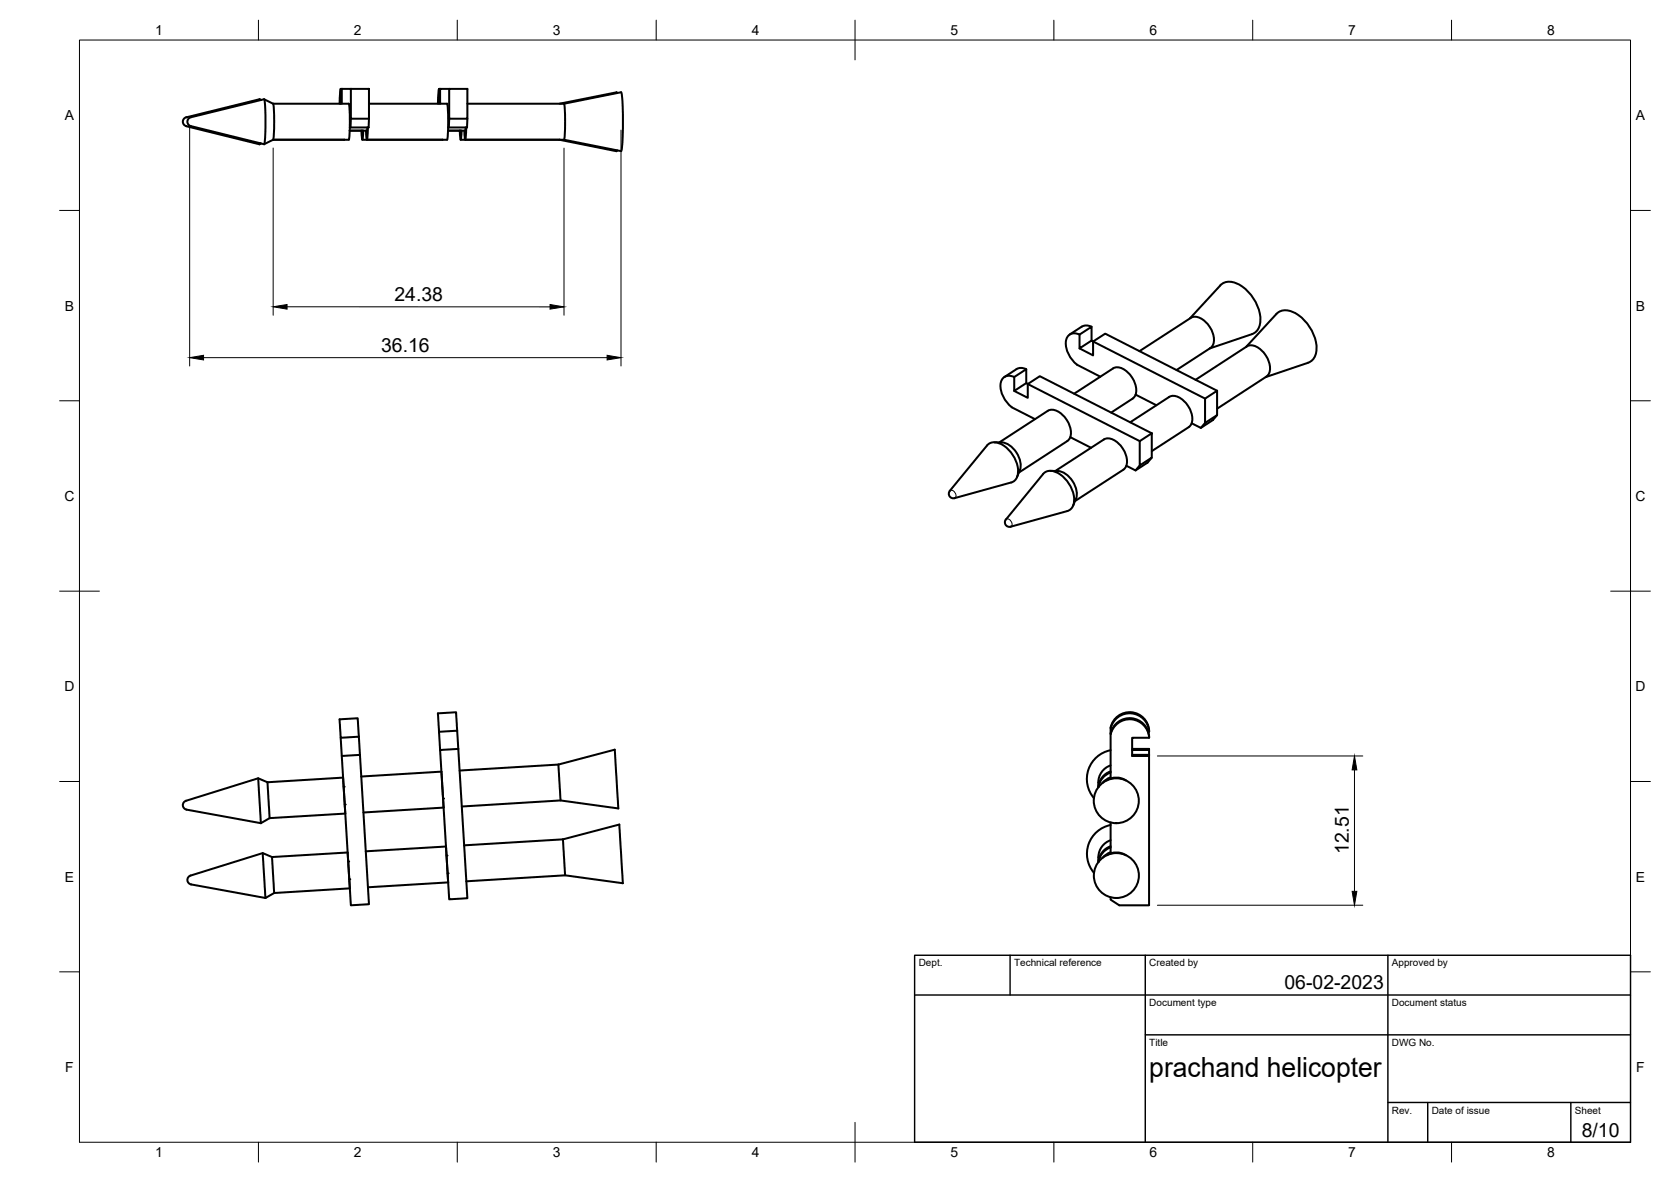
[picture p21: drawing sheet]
<svg xmlns="http://www.w3.org/2000/svg" width="420mm" height="297mm" viewBox="0 0 420 297" stroke-linecap="round" stroke-linejoin="round" font-family="sans-serif">
<defs><g id="words">
<text font-size="7" x="289" y="270.6">prachand helicopter</text>
<g font-size="4.9">
<text x="99.2" y="75.6">24.38</text>
<text x="95.8" y="88.4">36.16</text>
<text x="339.1" y="214.7" transform="rotate(-90 339.1 214.7)">12.51</text>
<text x="323" y="248.5">06-02-2023</text>
<text x="397.7" y="285.7">8/10</text>
</g>
<g font-size="3.5">
<text x="39" y="8.8">1</text>
<text x="89" y="8.8">2</text>
<text x="139" y="8.8">3</text>
<text x="189" y="8.8">4</text>
<text x="239" y="8.8">5</text>
<text x="289" y="8.8">6</text>
<text x="339" y="8.8">7</text>
<text x="389" y="8.8">8</text>
<text x="16.3" y="30.2">A</text>
<text x="411.3" y="30.2">A</text>
<text x="16.3" y="78">B</text>
<text x="411.3" y="78">B</text>
<text x="16.2" y="125.9">C</text>
<text x="411.2" y="125.9">C</text>
<text x="16.2" y="173.7">D</text>
<text x="411.2" y="173.7">D</text>
<text x="16.3" y="221.6">E</text>
<text x="411.3" y="221.6">E</text>
<text x="16.4" y="269.4">F</text>
<text x="411.4" y="269.4">F</text>
<text x="39" y="290.8">1</text>
<text x="89" y="290.8">2</text>
<text x="139" y="290.8">3</text>
<text x="189" y="290.8">4</text>
<text x="239" y="290.8">5</text>
<text x="289" y="290.8">6</text>
<text x="339" y="290.8">7</text>
<text x="389" y="290.8">8</text>
</g>
<g font-size="2.5">
<text x="231" y="242.9">Dept.</text>
<text x="255" y="242.9">Technical reference</text>
<text x="289" y="242.9">Created by</text>
<text x="350" y="242.9">Approved by</text>
<text x="289" y="252.8">Document type</text>
<text x="350" y="252.8">Document status</text>
<text x="289" y="262.9">Title</text>
<text x="350" y="262.9">DWG No.</text>
<text x="350" y="279.9">Rev.</text>
<text x="360" y="279.9">Date of issue</text>
<text x="396" y="279.9">Sheet</text>
</g>
</g></defs>
<!-- layer: Visible -->
<g fill="none" stroke="#000" stroke-width=".51">
<path d="M46.8 31.7l18.5 4.6M48 29.5l18.4-4.6 2.3 1.2h19l.3 4.5-.3 4.5M48 31.7l18.4 4.5M48 29.5a1.15 1.15 0 0 0-.9 1.1 1.15 1.15 0 0 0 .9 1.1M65.3 24.9l.1 .3M65.4 36l-.1 .2M65.6 25.1l-.3-.2-18.5 4.6a1.14 1.14 0 0 0-.8 1.1 1.14 1.14 0 0 0 .9 1.1M65.6 36.1l-.3 .1M66.4 24.9a45.4 45.4 0 0 1 0 11.3M68.7 26.1l.2 4.5-.2 4.5M85.7 22.3l-.3 3.8M85.9 22.3h-.2v3.8"/>
<path d="M86.6 35.1h.1M87.7 35.1h-19.1l-2.2 1.1M87.9 32.8h4.3M88.2 22.3h4.6v7.5h-4.6zM88.2 22.3h-2.3v3.8M88.2 29.8l-.1 2.2M91.1 35.1h21.3M91.1 32.8h.1M91.3 32.8l-.2 2.3-.2-2.3M92.4 32l-.1 .8M92.5 32l-.2 3.1-.3-2.3M92.8 29.8l-.1 2.2h-4.8"/>
<path d="M92.8 26.1h19.6M110.4 22.3l-.3 3.8M110.7 22.3h-.3v3.8M111.3 35.1h.1M112.4 26.1l.3 4.5-.3 4.5M112.9 22.3h4.6v7.5h-4.6zM112.9 22.3h-2.2v3.8M112.9 29.8v2.2M115.8 35.1h24.9l14.3 2.9M115.8 32.8h.1M116.1 32.8l-.3 2.3-.2-2.3M117.1 32l-.1 .8h-4.4"/>
<path d="M117.2 32l-.2 3.1-.3-2.3M117.5 29.8l-.1 2.2h-4.7M117.5 26.1h24.3M140.7 35.1h.1M141.8 26.1l14.4-2.9a59.5 59.5 0 0 1 0 14.8l-14.4-2.9h-24.8M141.8 26.1l.3 4.5-.3 4.5M155.1 23.4l-.1-.2-14.3 2.9M155.1 37.8l-.1 .2M299.2 80l7.6-8.3a4.1 4.1 0 0 1 5.6 .3 10.6 10.6 0 0 1 4.4 9.4 3.2 3.2 0 0 1-2 2.6l-10.7 3.6M320.9 78.9l-7.6 8.3M320.9 78.9a4.1 4.1 0 0 1 5.6 .3 10.6 10.6 0 0 1 4.4 9.4 3.2 3.2 0 0 1-2 2.5l-10.7 3.7M255 98.2l3.4 1.8v-3.5l3.1-2 28.1 14.4"/>
<path d="M255 94.7v3.5l3-1.9 .5 .2M255 94.7l3-1.9v3.5M255 94.7a2.31 2.31 0 0 0-2.6 .2 2.31 2.31 0 0 0-.8 2.5 7.4 7.4 0 0 0 2.8 4.9l5.8 3M258 92.8a2.64 2.64 0 0 0-2.4 0l-3.1 1.9M258.4 96.5l28.2 14.4M270.1 98.9l9.8-6.3a3.1 3.1 0 0 1 3.6 .9 5.9 5.9 0 0 1 2 5.8l-.7 .9-5.4 3.5M271.4 87.6l3.4 1.7v-3.5l3.1-2 28.1 14.4M271.4 84.1v3.5l3.1-2 .4 .2M271.4 84.1l3.1-2v3.5M271.4 84.1a2.31 2.31 0 0 0-2.6 .1 2.31 2.31 0 0 0-.8 2.5 7.4 7.4 0 0 0 2.8 5l5.9 3M274.5 82.1a2.64 2.64 0 0 0-2.5 0l-3 2M274.8 85.8l28.2 14.4"/>
<path d="M285.5 99.2l5.3 2.6M286.5 88.3l12.9-8.4a3.1 3.1 0 0 1 3.6 .9 5.9 5.9 0 0 1 2 5.8l-.7 .9-8.5 5.5M318.4 94.6a3.1 3.1 0 0 0 .7-3.7 5.9 5.9 0 0 0-4.5-4.1l-1.1 .3-12.9 8.3M318.4 94.6l-12.4 8.1M250 111.2a5.9 5.9 0 0 1 6.7 5.9l-.3 1.1-.7 1.7M263.4 103.3l-12.1 7.9M263.4 103.2a3.1 3.1 0 0 1 3.7 1 5.9 5.9 0 0 1 2 5.7l-.7 .9-12.2 8M264.1 118.3l1.9 .1M265.4 118.3l12.1-7.9a3.1 3.1 0 0 1 3.7 1 5.9 5.9 0 0 1 2 5.7l-.7 .9-12.2 7.9M266 118.4a6 6 0 0 1 4.6 7l-.8 1.7M269.1 109.9l5.2 2.6M284.2 106.1l9.8-6.3a3.1 3.1 0 0 1 3.6 .9 5.9 5.9 0 0 1 2 5.7l-.7 .9"/>
<path d="M286.6 110.9l3-2v6.1l-3 2zM286.6 117l-1.1 1.2M289.6 115l-1.1 1.3-3 1.9-2.3-1.2M298.9 107.3l-9.3 6.1M303 100.2l3-2v6.1l-3 2zM303 106.3l-1.1 1.2M306 104.3l-1 1.3-3.1 1.9-2.3-1.1M252.9 130.5a1.15 1.15 0 0 0 0 1.4 1.15 1.15 0 0 0 1.2 .5l14.2-4a3 3 0 0 0 1.7-3.9 7.9 7.9 0 0 0-5.5-6.2 2.32 2.32 0 0 0-2.2 .8l-9.4 11.4M254.2 121.2l-14.2 4a1.16 1.16 0 0 1-1.2-.5 1.16 1.16 0 0 1 0-1.4l9.4-11.4a3 3 0 0 1 4.3 .1 7.9 7.9 0 0 1 3.3 7.6 2.32 2.32 0 0 1-1.6 1.7M64.9 195.6l.7 11.3M67.2 196.6l19.1-1.2v.4l.5 8.7-19 1.1M67.2 196.6l.6 9"/>
<path d="M67.2 196.6l-2.3-1-18.1 5.6a1.15 1.15 0 0 0-.8 1.2 1.15 1.15 0 0 0 .9 1.1l18.7 3.4M85.7 185.4l.2 4.6M85.9 190l4.6-.3 2.3 37.5-4.6 .3zM90.2 185.1l-.3-4.6-4.5 .3 .3 4.6 4.5-.3 .3 4.6M90.8 195.1l20.2-1.2 .3 5.1 .2 4-20.1 1.2M110.4 183.9l.3 4.6M110.7 188.5l4.5-.3 2.3 37.5-4.6 .3zM111.1 196.2h.1M115 183.6l-.3-4.6-4.6 .3 .3 4.6 4.6-.3 .2 4.6M140.4 192.1l14.2-3.7 .9 14.8-14.6-2-24.8 1.5M140.4 192.1l.5 9.1M140.4 192.1l-24.8 1.5"/>
<path d="M278.2 196.1a4.5 4.5 0 0 1 4.9 0M279.2 188.5a7.4 7.4 0 0 0-4.1 12.1M279.3 182.8v12.9M279.3 192.3a4.8 4.8 0 0 0-3.1 5.5 4.5 4.5 0 0 1 3.1-3.9M279.3 194.1a4.5 4.5 0 0 0-3.1 3.7M279.3 195.4l-1 .4-1.1 1M279.3 183a4.9 4.9 0 0 1 5.2-3.7 4.9 4.9 0 0 1 4.4 4.6M279.3 182.8a4.9 4.9 0 0 1 5.2-3.8 4.9 4.9 0 0 1 4.4 4.6M279.3 184.5a4.9 4.9 0 0 1 5.2-3.7 4.9 4.9 0 0 1 4.4 4.6M279.3 184.3a4.9 4.9 0 0 1 5.2-3.8 4.9 4.9 0 0 1 4.4 4.6M284.7 188.2h4.2v1.5M284.7 188.5h4.2"/>
<path d="M284.7 189.7h4.2M288.9 183.6v.3h-.2M288.9 189.7v37.8h-7.5l-2.1-1.4v-.6M288.9 185.1v.3h-4.2v4.6h4.2M66.1 214.4l.6 11.3M67.8 205.6l-2.2 1.3M68.4 215.4l19-1.2 .3 4.5 .2 4.6-19 1.1M68.4 215.4l.5 9M68.4 215.4l-2.3-1-18.2 5.6a1.15 1.15 0 0 0-.8 1.2 1.15 1.15 0 0 0 1 1.1M92 213.9l20.1-1.2 .1 .6 .5 8.4-20.2 1.3M141.5 210.9l14.2-3.7 .9 14.8-14.5-2-24.9 1.5M141.5 210.9l.6 9.1"/>
<path d="M141.5 210.9l-24.8 1.5M276.2 215.4v1.2M278.3 214.9a4.5 4.5 0 0 1 4.9 0M279.3 206.7v7.8M279.3 207.3a7.4 7.4 0 0 0-4.2 12.1M279.3 211.1a4.5 4.5 0 0 0-3.1 4.3M279.3 212.7a4.5 4.5 0 0 0-3.1 3.9M279.3 212.9a4.5 4.5 0 0 0-3.1 3.7M279.3 214.2l-.9 .4-1.2 1M48 222.3l18.7 3.4M68.9 224.4l-2.2 1.3"/>
<circle cx="280.7" cy="201.2" r="5.7"/>
<circle cx="280.7" cy="220" r="5.7"/>
</g>
<!-- layer: Visible Narrow -->
<path d="M238.8 123.3a1.14 1.14 0 0 1 1.3 .5 1.14 1.14 0 0 1-.1 1.4M252.9 130.5a1.14 1.14 0 0 1 1.3 .5 1.14 1.14 0 0 1-.1 1.4" fill="none" stroke="#000" stroke-width=".25"/>
<!-- layer: Visible -->
<g fill="#000">
<circle cx="86.4" cy="197.7" r=".25"/>
<circle cx="86.7" cy="202.2" r=".25"/>
<circle cx="87.5" cy="216.5" r=".25"/>
<circle cx="111.4" cy="200.7" r=".25"/>
<circle cx="112.3" cy="215" r=".25"/>
<circle cx="112.5" cy="219.5" r=".25"/>
<circle cx="87.8" cy="221" r=".25"/>
</g>
<!-- layer: BORDER -->
<g fill="none" stroke="#000" stroke-width=".25">
<path d="M20 10.1h390v276.9h-390zM65 5.1v5M115 5.1v5M165 5.1v5M215 5.1v10M265 5.1v5M315 5.1v5M365 5.1v5M15 52.9h5M410 52.9h5M15 100.7h5M410 100.7h5"/>
<path d="M15 148.6h10M405 148.6h10M15 196.4h5M410 196.4h5M15 244.2h5M410 244.2h5M65 287v5M115 287v5M165 287v5M215 282.1v9.9M265 287v5M315 287v5"/>
<path d="M365 287v5"/>
</g>
<!-- layer: TITLEBLOCK -->
<path d="M230 240.1h180v46.9h-180zM230 250h180M254 240.1v9.9M288 240.1v46.9M349 240.1v46.9M288 260.1h122M349 277.1h61M359 277.1v9.9M395 277.1v9.9" fill="none" stroke="#000" stroke-width=".36"/>
<!-- layer: FD_Dimensions -->
<path d="M47.7 31.7v60.3M68.7 37.2v42M141.8 37.2v42M156.1 32.7v59.3M72.2 77.1h66.1M51.2 89.9h101.5M291 190h51.7M340.6 193.5v30.5M291 227.5h51.7" fill="none" stroke="#000" stroke-width=".25"/>
<path d="M68.7 77.1l3.5-.6v1.2zM138.3 76.5l3.5 .6-3.5 .6zM47.7 89.9l3.5-.6v1.2zM152.7 89.3l3.4 .6-3.4 .6zM340.6 190l.6 3.5h-1.2zM340 224h1.2l-.6 3.5z" fill="#000" stroke="#000" stroke-width=".25"/>
<use href="#words"/>
</svg>
